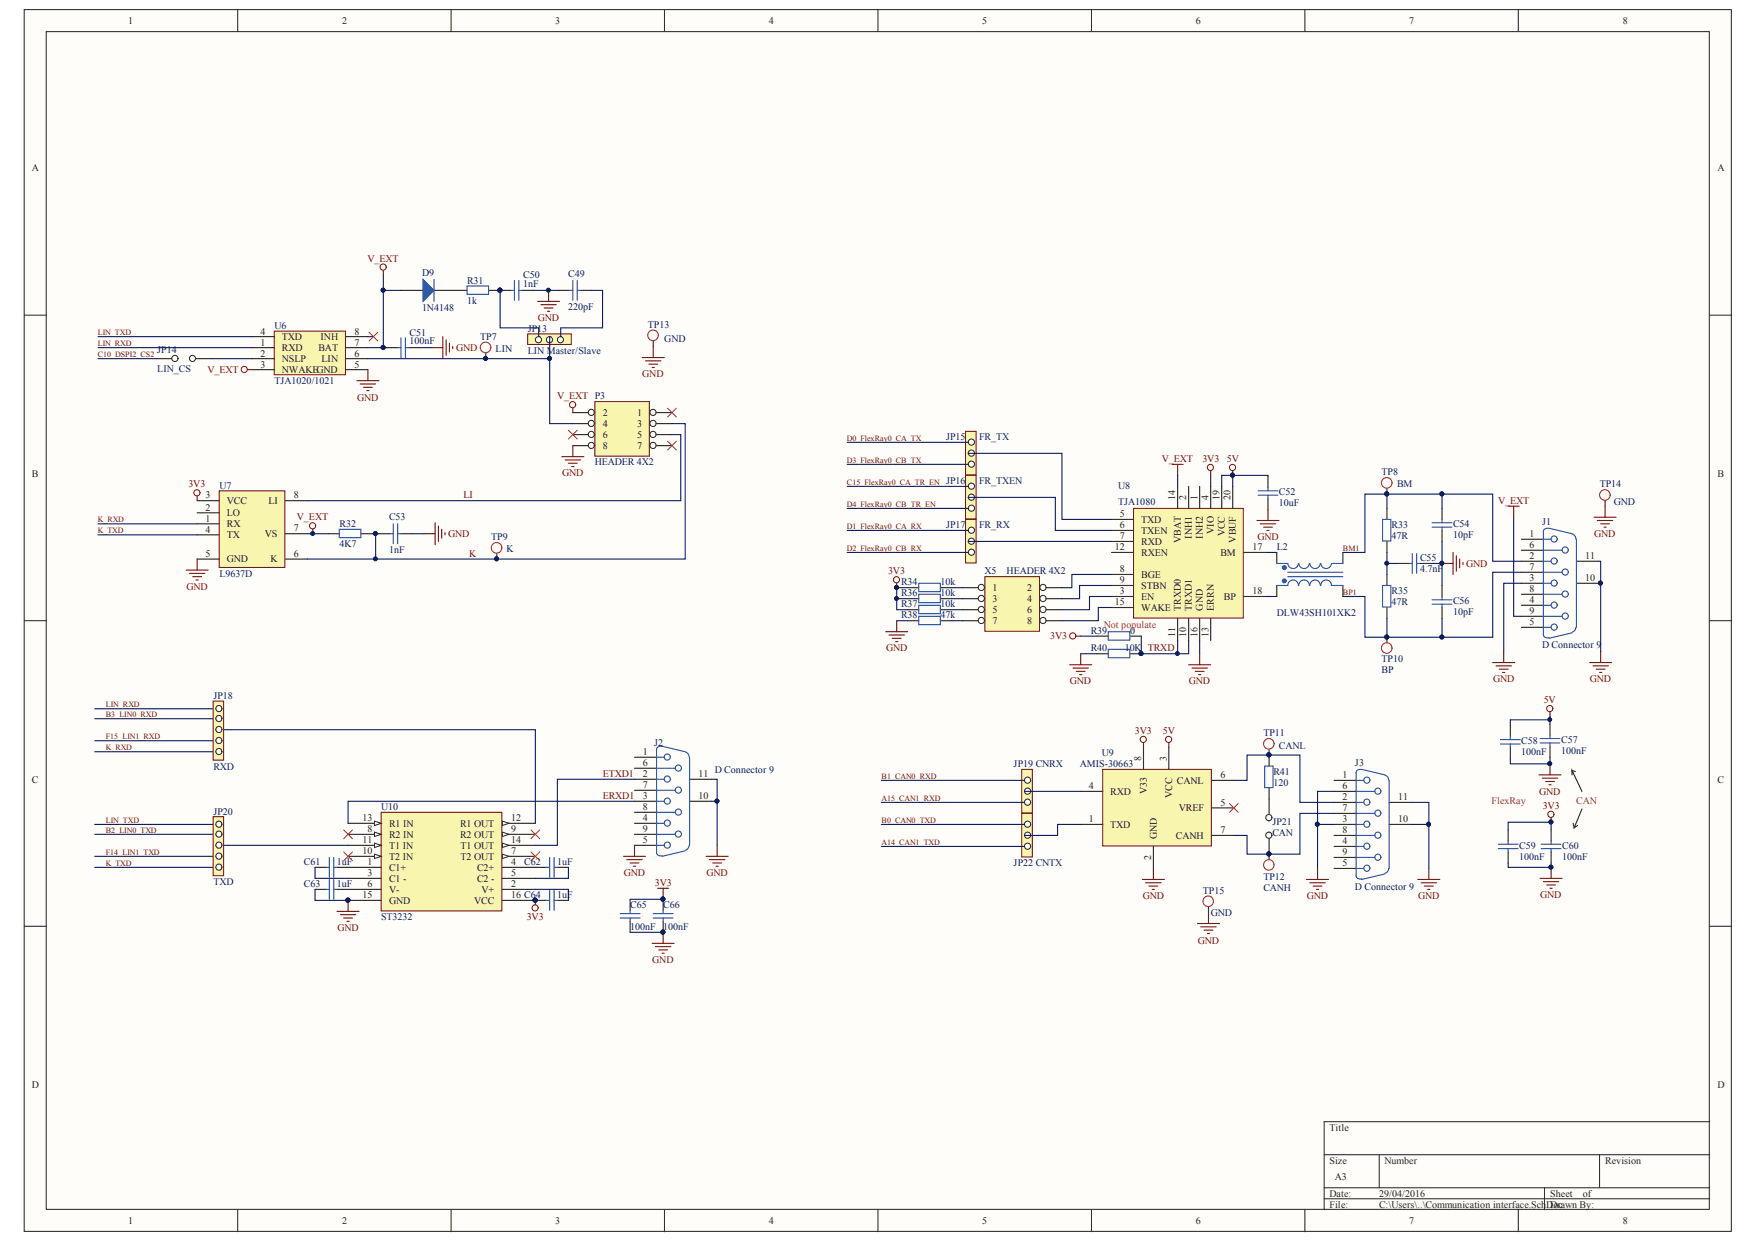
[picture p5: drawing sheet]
<svg xmlns="http://www.w3.org/2000/svg" width="297mm" height="210mm" viewBox="0 0 297 210" stroke-linecap="round" stroke-linejoin="round" font-family="sans-serif">
<defs><g id="words">
<g font-size="1.7" fill="#231f20">
<text x="21.7" y="4.1">1</text>
<text x="57.8" y="4.1">2</text>
<text x="93.8" y="4.1">3</text>
<text x="129.9" y="4.1">4</text>
<text x="165.9" y="4.1">5</text>
<text x="202.1" y="4.1">6</text>
<text x="238.1" y="4.1">7</text>
<text x="274.2" y="4.1">8</text>
<text x="5.4" y="28.9">A</text>
<text x="290.2" y="28.9">A</text>
<text x="44" y="56.5">4</text>
<text x="44" y="58.4">1</text>
<text x="47.6" y="57.5">TXD</text>
<text x="47.6" y="59.3">RXD</text>
<text x="53.8" y="59.3">BAT</text>
<text x="54.1" y="57.5">INH</text>
<text x="59.9" y="56.5">8</text>
<text x="59.9" y="58.4">7</text>
<text x="44" y="62.1">3</text>
<text x="44" y="60.2">2</text>
<text x="47.6" y="63">NWAKEGND</text>
<text x="47.6" y="61.2">NSLP</text>
<text x="54.3" y="61.2">LIN</text>
<text x="59.9" y="60.2">6</text>
<text x="59.9" y="62.1">5</text>
<text x="101.8" y="70.2">2</text>
<text x="107.7" y="70.2">1</text>
<text x="101.8" y="72.1">4</text>
<text x="101.8" y="73.9">6</text>
<text x="101.8" y="75.8">8</text>
<text x="107.7" y="72.1">3</text>
<text x="107.7" y="73.9">5</text>
<text x="107.7" y="75.8">7</text>
<text x="5.4" y="80.5">B</text>
<text x="290.2" y="80.5">B</text>
<text x="34.7" y="88.1">1</text>
<text x="34.7" y="86.3">2</text>
<text x="34.7" y="84.2">3</text>
<text x="34.7" y="90">4</text>
<text x="38.3" y="89.1">RX</text>
<text x="38.3" y="87.2">LO</text>
<text x="38.3" y="85.1">VCC</text>
<text x="45.4" y="85.1">LI</text>
<text x="49.7" y="84.2">8</text>
<text x="49.7" y="89.7">7</text>
<text x="189.2" y="87.4">5</text>
<text x="189.2" y="89.2">6</text>
<text x="192.8" y="88.3">TXD</text>
<text x="198.6" y="84.4" transform="rotate(-90 198.6 84.4)">14</text>
<text x="200.4" y="84.4" transform="rotate(-90 200.4 84.4)">2</text>
<text x="202.3" y="84.4" transform="rotate(-90 202.3 84.4)">1</text>
<text x="204.2" y="84.4" transform="rotate(-90 204.2 84.4)">4</text>
<text x="206" y="84.4" transform="rotate(-90 206 84.4)">19</text>
<text x="207.9" y="84.4" transform="rotate(-90 207.9 84.4)">20</text>
<text x="34.7" y="94">5</text>
<text x="38.3" y="90.9">TX</text>
<text x="38.3" y="95">GND</text>
<text x="44.8" y="90.7">VS</text>
<text x="45.7" y="95">K</text>
<text x="49.7" y="94">6</text>
<text x="188.4" y="92.9">12</text>
<text x="189.2" y="91.1">7</text>
<text x="192.8" y="90.2">TXEN</text>
<text x="192.8" y="92">RXD</text>
<text x="192.8" y="93.9">RXEN</text>
<text x="199.5" y="91.8" transform="rotate(-90 199.5 91.8)">VBAT</text>
<text x="201.4" y="91" transform="rotate(-90 201.4 91)">INH1</text>
<text x="203.2" y="91" transform="rotate(-90 203.2 91)">INH2</text>
<text x="205.1" y="90.2" transform="rotate(-90 205.1 90.2)">VIO</text>
<text x="206.2" y="93.9">BM</text>
<text x="207" y="90.6" transform="rotate(-90 207 90.6)">VCC</text>
<text x="208.8" y="91.7" transform="rotate(-90 208.8 91.7)">VBUF</text>
<text x="211.6" y="92.9">17</text>
<text x="258.5" y="90.7">1</text>
<text x="258.5" y="94.4">2</text>
<text x="258.5" y="92.5">6</text>
<text x="267.8" y="94.4">11</text>
<text x="167.7" y="99.8">1</text>
<text x="167.7" y="101.6">3</text>
<text x="173.6" y="99.8">2</text>
<text x="173.6" y="101.6">4</text>
<text x="189.2" y="96.7">8</text>
<text x="189.2" y="98.5">9</text>
<text x="189.2" y="100.4">3</text>
<text x="192.8" y="97.6">BGE</text>
<text x="192.8" y="99.4">STBN</text>
<text x="192.8" y="101.3">EN</text>
<text x="206.8" y="101.3">BP</text>
<text x="211.6" y="100.4">18</text>
<text x="258.5" y="98.1">3</text>
<text x="258.5" y="101.8">4</text>
<text x="258.5" y="96.2">7</text>
<text x="258.5" y="100">8</text>
<text x="267.8" y="98.1">10</text>
<text x="167.7" y="103.5">5</text>
<text x="167.7" y="105.4">7</text>
<text x="173.6" y="103.5">6</text>
<text x="173.6" y="105.4">8</text>
<text x="188.4" y="102.2">15</text>
<text x="192.8" y="103.2">WAKE</text>
<text x="198.6" y="107.6" transform="rotate(-90 198.6 107.6)">11</text>
<text x="199.5" y="103.2" transform="rotate(-90 199.5 103.2)">TRXD0</text>
<text x="200.4" y="107.6" transform="rotate(-90 200.4 107.6)">10</text>
<text x="201.4" y="103.2" transform="rotate(-90 201.4 103.2)">TRXD1</text>
<text x="202.3" y="107.6" transform="rotate(-90 202.3 107.6)">16</text>
<text x="203.2" y="103.2" transform="rotate(-90 203.2 103.2)">GND</text>
<text x="204.2" y="107.6" transform="rotate(-90 204.2 107.6)">13</text>
<text x="205.1" y="103.2" transform="rotate(-90 205.1 103.2)">ERRN</text>
<text x="258.5" y="105.6">5</text>
<text x="258.5" y="103.7">9</text>
<text x="108.6" y="127.5">1</text>
<text x="108.6" y="131.2">2</text>
<text x="108.6" y="129.4">6</text>
<text x="118" y="131.2">11</text>
<text x="192.8" y="128.4" transform="rotate(-90 192.8 128.4)">8</text>
<text x="197.1" y="128.4" transform="rotate(-90 197.1 128.4)">3</text>
<text x="206.2" y="131.4">6</text>
<text x="226.8" y="131.4">1</text>
<text x="5.4" y="132.1">C</text>
<text x="108.6" y="134.9">3</text>
<text x="108.6" y="133.1">7</text>
<text x="108.6" y="136.8">8</text>
<text x="118" y="134.9">10</text>
<text x="184" y="133.2">4</text>
<text x="187.6" y="134.2">RXD</text>
<text x="193.8" y="134.1" transform="rotate(-90 193.8 134.1)">V33</text>
<text x="198.1" y="134.7" transform="rotate(-90 198.1 134.7)">VCC</text>
<text x="198.8" y="132.3">CANL</text>
<text x="199.2" y="137">VREF</text>
<text x="206.2" y="136">5</text>
<text x="226.8" y="135.1">2</text>
<text x="226.8" y="133.2">6</text>
<text x="226.8" y="137">7</text>
<text x="236.2" y="135.1">11</text>
<text x="290.2" y="132.1">C</text>
<text x="61.3" y="138.6">13</text>
<text x="61.3" y="142.4">11</text>
<text x="62.1" y="140.5">8</text>
<text x="65.7" y="139.6">R1 IN</text>
<text x="65.7" y="141.4">R2 IN</text>
<text x="65.7" y="143.3">T1 IN</text>
<text x="77.7" y="139.6">R1 OUT</text>
<text x="77.7" y="141.4">R2 OUT</text>
<text x="77.8" y="143.3">T1 OUT</text>
<text x="86.4" y="142.4">14</text>
<text x="86.4" y="138.6">12</text>
<text x="86.4" y="140.5">9</text>
<text x="108.6" y="138.6">4</text>
<text x="108.6" y="142.4">5</text>
<text x="108.6" y="140.5">9</text>
<text x="184" y="138.8">1</text>
<text x="187.6" y="139.7">TXD</text>
<text x="195.5" y="141.6" transform="rotate(-90 195.5 141.6)">GND</text>
<text x="198.7" y="141.6">CANH</text>
<text x="206.2" y="140.7">7</text>
<text x="226.8" y="138.8">3</text>
<text x="226.8" y="142.5">4</text>
<text x="226.8" y="140.7">8</text>
<text x="236.2" y="138.8">10</text>
<text x="61.3" y="144.2">10</text>
<text x="62.1" y="149.8">6</text>
<text x="62.1" y="146.1">1</text>
<text x="62.1" y="147.9">3</text>
<text x="65.7" y="145.2">T2 IN</text>
<text x="65.7" y="147">C1+</text>
<text x="65.7" y="148.9">C1 -</text>
<text x="77.8" y="145.2">T2 OUT</text>
<text x="80.6" y="147">C2+</text>
<text x="80.6" y="148.9">C2 -</text>
<text x="86.4" y="146.1">4</text>
<text x="86.4" y="147.9">5</text>
<text x="86.4" y="144.2">7</text>
<text x="86.4" y="149.8">2</text>
<text x="194.5" y="145.2" transform="rotate(-90 194.5 145.2)">2</text>
<text x="226.8" y="146.3">5</text>
<text x="226.8" y="144.4">9</text>
<text x="61.3" y="151.7">15</text>
<text x="65.7" y="152.6">GND</text>
<text x="65.7" y="150.7">V-</text>
<text x="80.1" y="152.6">VCC</text>
<text x="81.4" y="150.7">V+</text>
<text x="86.4" y="151.7">16 C64</text>
<text x="5.4" y="183.7">D</text>
<text x="290.2" y="183.7">D</text>
<text x="224.6" y="190.9">Title</text>
<text x="224.6" y="196.5">Size</text>
<text x="233.9" y="196.5">Number</text>
<text x="271.2" y="196.5">Revision</text>
<text x="224.6" y="202.1">Date:</text>
<text x="224.6" y="204">File:</text>
<text x="225.6" y="199.3">A3</text>
<text x="233" y="202.1">29/04/2016</text>
<text x="233" y="204">C:\Users\..\Communication interface.SchDoc</text>
<text x="261.9" y="202.1">Sheet</text>
<text x="261.9" y="204">Drawn By:</text>
<text x="267.5" y="202.1">of</text>
<text x="21.7" y="206.7">1</text>
<text x="57.8" y="206.7">2</text>
<text x="93.8" y="206.7">3</text>
<text x="129.9" y="206.7">4</text>
<text x="165.9" y="206.7">5</text>
<text x="202.1" y="206.7">6</text>
<text x="238.1" y="206.7">7</text>
<text x="274.2" y="206.7">8</text>
</g>
<g font-size="1.7" fill="#6d0c0e">
<text x="62.1" y="44.2">V_EXT</text>
<text x="77.1" y="59.3">GND</text>
<text x="90.9" y="54.2">GND</text>
<text x="35" y="63">V_EXT</text>
<text x="108.5" y="63.7">GND</text>
<text x="60.3" y="67.7">GND</text>
<text x="94.1" y="67.4">V_EXT P3</text>
<text x="31.8" y="82.3">3V3</text>
<text x="95" y="80.4">GND</text>
<text x="196.3" y="78.1">V_EXT</text>
<text x="203.2" y="78.1">3V3</text>
<text x="207.3" y="78.1">5V</text>
<text x="50.2" y="87.9">V_EXT</text>
<text x="78.3" y="84.2">LI</text>
<text x="253.1" y="85.1">V_EXT</text>
<text x="75.7" y="90.7">GND</text>
<text x="79.3" y="94">K</text>
<text x="212.5" y="91.3">GND</text>
<text x="247.7" y="95.7">GND</text>
<text x="269.4" y="90.7">GND</text>
<text x="31.5" y="99.6">GND</text>
<text x="150" y="97">3V3</text>
<text x="177.4" y="108">3V3</text>
<text x="149.7" y="110">GND</text>
<text x="193.9" y="110">TRXD</text>
<text x="180.7" y="115.6">GND</text>
<text x="200.9" y="115.6">GND</text>
<text x="252.3" y="115.2">GND</text>
<text x="260.8" y="118.8">5V</text>
<text x="268.6" y="115.2">GND</text>
<text x="191.7" y="123.9">3V3</text>
<text x="196.5" y="123.9">5V</text>
<text x="101.8" y="131.2">ETXD1</text>
<text x="101.8" y="134.9">ERXD1</text>
<text x="260.1" y="134.2">GND</text>
<text x="260.7" y="136.6">3V3</text>
<text x="105.4" y="147.9">GND</text>
<text x="110.6" y="149.6">3V3</text>
<text x="119.3" y="147.9">GND</text>
<text x="89" y="155.4">3V3</text>
<text x="193.1" y="151.8">GND</text>
<text x="220.8" y="151.8">GND</text>
<text x="239.6" y="151.8">GND</text>
<text x="260.2" y="151.7">GND</text>
<text x="57" y="157.2">GND</text>
<text x="202.4" y="159.3">GND</text>
<text x="110.2" y="162.6">GND</text>
</g>
<g font-size="1.7" fill="#0c1c5b">
<text x="71.3" y="46.6">D9</text>
<text x="78.9" y="47.9">R31</text>
<text x="88.4" y="47">C50</text>
<text x="96" y="46.8">C49</text>
<text x="71.3" y="52.6">1N4148</text>
<text x="78.9" y="51.3">1k</text>
<text x="88.4" y="48.5">1nF</text>
<text x="96" y="52.4">220pF</text>
<text x="26.6" y="59.7">JP14</text>
<text x="46.4" y="55.6">U6</text>
<text x="69.2" y="56.7">C51</text>
<text x="69.2" y="58.1">100nF</text>
<text x="81.1" y="57.5">TP7</text>
<text x="83.7" y="59.5">LIN</text>
<text x="89.2" y="56">JP13</text>
<text x="89.2" y="59.7">LIN Master/Slave</text>
<text x="109.5" y="55.3">TP13</text>
<text x="112.2" y="57.8">GND</text>
<text x="26.6" y="62.8">LIN_CS</text>
<text x="46.4" y="64.9">TJA1020/1021</text>
<text x="159.9" y="74.4">JP15</text>
<text x="165.4" y="74.4">FR_TX</text>
<text x="37.1" y="82.5">U7</text>
<text x="100.5" y="78.6">HEADER 4X2</text>
<text x="159.9" y="81.8">JP16</text>
<text x="165.4" y="81.8">FR_TXEN</text>
<text x="188.9" y="82.5">U8</text>
<text x="216.1" y="83.6">C52</text>
<text x="233.4" y="80.3">TP8</text>
<text x="236" y="82.3">BM</text>
<text x="270.3" y="82.3">TP14</text>
<text x="57.4" y="89.1">R32</text>
<text x="65.7" y="87.9">C53</text>
<text x="159.9" y="89.2">JP17</text>
<text x="165.4" y="89.2">FR_RX</text>
<text x="188.9" y="85.3">TJA1080</text>
<text x="216.1" y="85.5">10uF</text>
<text x="235.1" y="89.2">R33</text>
<text x="245.5" y="89.1">C54</text>
<text x="260.6" y="88.6">J1</text>
<text x="272.7" y="85.3">GND</text>
<text x="57.4" y="92.3">4K7</text>
<text x="65.7" y="93.4">1nF</text>
<text x="83" y="91.3">TP9</text>
<text x="85.6" y="93.3">K</text>
<text x="215.8" y="92.9">L2</text>
<text x="235.1" y="91.1">47R</text>
<text x="239.9" y="94.8">C55</text>
<text x="245.5" y="90.9">10pF</text>
<text x="37.1" y="97.4">L9637D</text>
<text x="152.2" y="98.9">R34</text>
<text x="152.2" y="100.7">R36</text>
<text x="158.9" y="98.9">10k</text>
<text x="158.9" y="100.7">10k</text>
<text x="166.4" y="97">X5</text>
<text x="170.1" y="97">HEADER 4X2</text>
<text x="235.1" y="100.4">R35</text>
<text x="239.9" y="96.7">4.7nF</text>
<text x="152.2" y="102.6">R37</text>
<text x="152.2" y="104.4">R38</text>
<text x="158.9" y="102.6">10k</text>
<text x="158.9" y="104.4">47k</text>
<text x="184.3" y="107">R39</text>
<text x="191" y="107">0</text>
<text x="215.8" y="104.1">DLW43SH101XK2</text>
<text x="235.1" y="102.2">47R</text>
<text x="245.5" y="102.1">C56</text>
<text x="245.5" y="103.9">10pF</text>
<text x="184.3" y="110">R40</text>
<text x="190" y="110">10K</text>
<text x="233.4" y="111.9">TP10</text>
<text x="233.4" y="113.7">BP</text>
<text x="260.6" y="109.5">D Connector 9</text>
<text x="36.1" y="118">JP18</text>
<text x="213.5" y="124.4">TP11</text>
<text x="257" y="125.6">C58</text>
<text x="263.8" y="125.5">C57</text>
<text x="36.1" y="129.9">RXD</text>
<text x="110.6" y="126.1">J2</text>
<text x="120.8" y="130.5">D Connector 9</text>
<text x="171.3" y="129.5">JP19 CNRX</text>
<text x="182.4" y="129.5">AMIS-30663</text>
<text x="186.2" y="127.7">U9</text>
<text x="215.2" y="130.9">R41</text>
<text x="216.1" y="126.4">CANL</text>
<text x="228.9" y="129.4">J3</text>
<text x="257" y="127.5">100nF</text>
<text x="263.8" y="127.3">100nF</text>
<text x="36.1" y="137.6">JP20</text>
<text x="64.4" y="136.8">U10</text>
<text x="215.2" y="132.7">120</text>
<text x="215" y="139.2">JP21</text>
<text x="215" y="141.1">CAN</text>
<text x="256.7" y="143.3">C59</text>
<text x="264" y="143.3">C60</text>
<text x="36.1" y="149.5">TXD</text>
<text x="51.4" y="146.1">C61</text>
<text x="51.4" y="149.8">C63</text>
<text x="56.9" y="146.1">1uF</text>
<text x="56.9" y="149.8">1uF</text>
<text x="88.6" y="146.1">C62</text>
<text x="94.1" y="146.1">1uF</text>
<text x="171.3" y="146.3">JP22 CNTX</text>
<text x="213.5" y="148.5">TP12</text>
<text x="256.7" y="145.2">100nF</text>
<text x="264" y="145.2">100nF</text>
<text x="64.4" y="155.4">ST3232</text>
<text x="94.1" y="151.7">1uF</text>
<text x="106.5" y="153.3">C65</text>
<text x="112.1" y="153.3">C66</text>
<text x="203.2" y="150.9">TP15</text>
<text x="204.6" y="154.6">GND</text>
<text x="213.5" y="150.4">CANH</text>
<text x="228.9" y="150.2">D Connector 9</text>
<text x="106.5" y="157.1">100nF</text>
<text x="112.1" y="157.1">100nF</text>
</g>
<g font-size="1.7" fill="#ee1d23">
<text x="186.5" y="106.1">Not populate</text>
<text x="252" y="135.7">FlexRay</text>
<text x="266.3" y="135.7">CAN</text>
</g>
<g font-size="1.4" fill="#6d0c0e">
<text x="16.5" y="56.5">LIN_TXD</text>
<text x="16.5" y="58.4">LIN_RXD</text>
<text x="16.5" y="60.2">C10_DSPI2_CS2</text>
<text x="143.1" y="74.4">D0_FlexRay0_CA_TX</text>
<text x="143.1" y="81.9">C15_FlexRay0_CA_TR_EN</text>
<text x="143.1" y="78.2">D3_FlexRay0_CB_TX</text>
<text x="16.5" y="88.1">K_RXD</text>
<text x="143.1" y="89.3">D1_FlexRay0_CA_RX</text>
<text x="143.1" y="85.6">D4_FlexRay0_CB_TR_EN</text>
<text x="16.5" y="90.1">K_TXD</text>
<text x="143.1" y="93">D2_FlexRay0_CB_RX</text>
<text x="226.9" y="93">BM1</text>
<text x="226.9" y="100.5">BP1</text>
<text x="17.9" y="119.4">LIN_RXD</text>
<text x="17.9" y="121.1">B3_LIN0_RXD</text>
<text x="17.9" y="124.8">F15_LIN1_RXD</text>
<text x="17.9" y="126.7">K_RXD</text>
<text x="148.9" y="131.5">B1_CAN0_RXD</text>
<text x="148.9" y="135.2">A15_CAN1_RXD</text>
<text x="17.9" y="140.6">B2_LIN0_TXD</text>
<text x="17.9" y="138.9">LIN_TXD</text>
<text x="148.9" y="138.9">B0_CAN0_TXD</text>
<text x="148.9" y="142.6">A14_CAN1_TXD</text>
<text x="17.9" y="144.3">F14_LIN1_TXD</text>
<text x="17.9" y="146.2">K_TXD</text>
</g>
</g></defs>
<path d="M4.1 1.6h288.4v206.3h-288.4z" fill="#fefdf9"/>
<path d="M4.1 1.6h288.4v206.3h-288.4z" fill="none" stroke="#231f20" stroke-width=".17"/>
<path d="M7.8 5.3h281v198.9h-281z" fill="#fefdf9"/>
<g fill="none" stroke="#231f20" stroke-width=".17">
<path d="M7.8 5.3h281v198.9h-281zM40.2 1.6v3.7M76.2 1.6v3.7M112.3 1.6v3.7M148.3 1.6v3.7M184.4 1.6v3.7M220.5 1.6v3.7M256.5 1.6v3.7M4.1 53.2h3.7M288.9 53.2h3.7M4.1 104.8h3.7M288.9 104.8h3.7"/>
<path d="M4.1 156.4h3.7M288.9 156.4h3.7M223.7 195h65.2M233 195v5.6M270.3 195v5.6M288.9 189.4h-65.2v14.9M40.2 204.3v3.7M76.2 204.3v3.7M112.3 204.3v3.7M148.3 204.3v3.7M184.4 204.3v3.7M220.5 204.3v3.7"/>
<path d="M223.7 200.6h65.2M223.7 202.4h65.2M256.5 204.3v3.7M261 200.6v3.7"/>
</g>
<path d="M64.4 137.2h20.4v16.6h-20.4z" fill="#f8f5af"/>
<path d="M64.4 137.2h20.4v16.6h-20.4z" fill="none" stroke="#6d0c0e" stroke-width=".17"/>
<path d="M58.8 139h5.6" fill="none" stroke="#231f20" stroke-width=".19"/>
<path d="M63.3 138.7l1.1 .3-1.1 .4z" fill="#fefdf9"/>
<path d="M63.3 138.7l1.1 .3-1.1 .4z" fill="none" stroke="#231f20" stroke-width=".17"/>
<path d="M58.8 140.9h5.6" fill="none" stroke="#231f20" stroke-width=".19"/>
<path d="M63.3 140.5l1.1 .4-1.1 .4z" fill="#fefdf9"/>
<path d="M63.3 140.5l1.1 .4-1.1 .4z" fill="none" stroke="#231f20" stroke-width=".17"/>
<path d="M58.8 142.8h5.6" fill="none" stroke="#231f20" stroke-width=".19"/>
<path d="M63.3 142.4l1.1 .4-1.1 .3z" fill="#fefdf9"/>
<path d="M63.3 142.4l1.1 .4-1.1 .3z" fill="none" stroke="#231f20" stroke-width=".17"/>
<path d="M58.8 144.6h5.6" fill="none" stroke="#231f20" stroke-width=".19"/>
<path d="M63.3 144.2l1.1 .4-1.1 .4z" fill="#fefdf9"/>
<path d="M63.3 144.2l1.1 .4-1.1 .4z" fill="none" stroke="#231f20" stroke-width=".17"/>
<path d="M58.8 152h5.6" fill="none" stroke="#231f20" stroke-width=".19"/>
<circle cx="58.8" cy="152" r=".33" fill="#0c1c5b"/>
<circle cx="58.8" cy="152" r=".33" fill="none" stroke="#0c1c5b" stroke-width=".17"/>
<path d="M58.8 150.2h5.6M84.9 150.2h5.6M84.9 152h5.6" fill="none" stroke="#231f20" stroke-width=".19"/>
<circle cx="90.4" cy="152" r=".33" fill="#0c1c5b"/>
<circle cx="90.4" cy="152" r=".33" fill="none" stroke="#0c1c5b" stroke-width=".17"/>
<path d="M84.9 139h5.6" fill="none" stroke="#231f20" stroke-width=".19"/>
<path d="M84.9 138.7l1.1 .3-1.1 .4z" fill="#fefdf9"/>
<path d="M84.9 138.7l1.1 .3-1.1 .4z" fill="none" stroke="#231f20" stroke-width=".17"/>
<path d="M84.9 140.9h5.6" fill="none" stroke="#231f20" stroke-width=".19"/>
<path d="M84.9 140.5l1.1 .4-1.1 .4z" fill="#fefdf9"/>
<path d="M84.9 140.5l1.1 .4-1.1 .4z" fill="none" stroke="#231f20" stroke-width=".17"/>
<path d="M84.9 142.8h5.6" fill="none" stroke="#231f20" stroke-width=".19"/>
<path d="M84.9 142.4l1.1 .4-1.1 .3z" fill="#fefdf9"/>
<path d="M84.9 142.4l1.1 .4-1.1 .3z" fill="none" stroke="#231f20" stroke-width=".17"/>
<path d="M84.9 144.6h5.6" fill="none" stroke="#231f20" stroke-width=".19"/>
<path d="M84.9 144.2l1.1 .4-1.1 .4z" fill="#fefdf9"/>
<path d="M84.9 144.2l1.1 .4-1.1 .4z" fill="none" stroke="#231f20" stroke-width=".17"/>
<path d="M58.8 146.5h5.6M58.8 148.3h5.6M84.9 146.5h5.6M84.9 148.3h5.6" fill="none" stroke="#231f20" stroke-width=".19"/>
<circle cx="58.8" cy="152" r=".33" fill="#0c1c5b"/>
<circle cx="58.8" cy="152" r=".33" fill="none" stroke="#0c1c5b" stroke-width=".17"/>
<circle cx="90.4" cy="152" r=".33" fill="#0c1c5b"/>
<circle cx="90.4" cy="152" r=".33" fill="none" stroke="#0c1c5b" stroke-width=".17"/>
<path d="M53.2 146.5h1.9M53.2 150.2h1.9M57 146.5h1.8M57 150.2h1.8M90.5 146.5h1.8M90.5 152h1.8M94.2 146.5h1.8M94.2 152h1.8" fill="none" stroke="#231f20" stroke-width=".19"/>
<path d="M55.1 146.5h.5M55.1 150.2h.5M55.6 144.8v3.3M55.6 148.5v3.4M56.4 146.5h.6M56.4 144.8v3.3M56.4 148.5v3.4M56.4 150.2h.6M92.3 146.5h.6M92.9 144.8v3.3M93.6 146.5h.6M93.6 144.8v3.3" fill="none" stroke="#2151a3" stroke-width=".19"/>
<path d="M53.2 146.5v1.8h5.6M96 146.5v1.8h-5.5" fill="none" stroke="#0c1c5b" stroke-width=".19"/>
<circle cx="90.4" cy="152" r=".33" fill="#0c1c5b"/>
<circle cx="90.4" cy="152" r=".33" fill="none" stroke="#0c1c5b" stroke-width=".17"/>
<path d="M92.3 152h.6M92.9 150.4v3.3M93.6 152h.6M93.6 150.4v3.3" fill="none" stroke="#2151a3" stroke-width=".19"/>
<circle cx="90.4" cy="152" r=".33" fill="#0c1c5b"/>
<circle cx="90.4" cy="152" r=".33" fill="none" stroke="#0c1c5b" stroke-width=".17"/>
<path d="M53.2 150.2v1.8h5.6" fill="none" stroke="#0c1c5b" stroke-width=".19"/>
<circle cx="58.8" cy="152" r=".33" fill="#0c1c5b"/>
<circle cx="58.8" cy="152" r=".33" fill="none" stroke="#0c1c5b" stroke-width=".17"/>
<path d="M57 153.9h3.7M57.5 154.5h2.6M58.1 155h1.5M58.6 155.6h.4M58.8 152v1.9" fill="none" stroke="#6d0c0e" stroke-width=".19"/>
<circle cx="58.8" cy="152" r=".33" fill="#0c1c5b"/>
<circle cx="58.8" cy="152" r=".33" fill="none" stroke="#0c1c5b" stroke-width=".17"/>
<path d="M36.5 123.2h54v15.8M107.2 131.6h-13v11.2h-3.7M107.2 135.3h-48.4v3.7M36.5 142.8h22.3" fill="none" stroke="#0c1c5b" stroke-width=".19"/>
<path d="M105.3 144.6h3.8M105.9 145.2h2.6M106.5 145.7h1.5M107 146.3h.4M107.2 142.8v1.8" fill="none" stroke="#6d0c0e" stroke-width=".19"/>
<path d="M37 82.9h11.1v12.9h-11.1z" fill="#f8f5af"/>
<path d="M37 82.9h11.1v12.9h-11.1z" fill="none" stroke="#6d0c0e" stroke-width=".17"/>
<path d="M33.3 88.5h3.7M33.3 86.6h3.7M33.3 84.6h3.7M33.3 90.3h3.7M33.3 94.4h3.7M48.2 84.6h3.7M48.2 94.4h3.7M48.2 90.1h3.7" fill="none" stroke="#231f20" stroke-width=".19"/>
<path d="M31.5 96.3h3.7M32 96.8h2.6M32.6 97.4h1.5M33.1 97.9h.4M33.3 94.4v1.9" fill="none" stroke="#6d0c0e" stroke-width=".19"/>
<path d="M100.5 67.8h9.2v9.2h-9.2z" fill="#f8f5af"/>
<path d="M100.5 67.8h9.2v9.2h-9.2z" fill="none" stroke="#6d0c0e" stroke-width=".17"/>
<path d="M109.8 69.7h3.7" fill="none" stroke="#231f20" stroke-width=".19"/>
<circle cx="110.3" cy="69.6" r=".52" fill="#fefdf9"/>
<circle cx="110.3" cy="69.6" r=".52" fill="none" stroke="#231f20" stroke-width=".17"/>
<path d="M96.8 69.7h3.7" fill="none" stroke="#231f20" stroke-width=".19"/>
<circle cx="99.9" cy="69.6" r=".52" fill="#fefdf9"/>
<circle cx="99.9" cy="69.6" r=".52" fill="none" stroke="#231f20" stroke-width=".17"/>
<path d="M109.8 71.5h3.7" fill="none" stroke="#231f20" stroke-width=".19"/>
<circle cx="110.3" cy="71.5" r=".52" fill="#fefdf9"/>
<circle cx="110.3" cy="71.5" r=".52" fill="none" stroke="#231f20" stroke-width=".17"/>
<path d="M96.8 71.5h3.7" fill="none" stroke="#231f20" stroke-width=".19"/>
<circle cx="99.9" cy="71.5" r=".52" fill="#fefdf9"/>
<circle cx="99.9" cy="71.5" r=".52" fill="none" stroke="#231f20" stroke-width=".17"/>
<path d="M109.8 73.4h3.7" fill="none" stroke="#231f20" stroke-width=".19"/>
<circle cx="110.3" cy="73.4" r=".52" fill="#fefdf9"/>
<circle cx="110.3" cy="73.4" r=".52" fill="none" stroke="#231f20" stroke-width=".17"/>
<path d="M96.8 73.4h3.7" fill="none" stroke="#231f20" stroke-width=".19"/>
<circle cx="99.9" cy="73.4" r=".52" fill="#fefdf9"/>
<circle cx="99.9" cy="73.4" r=".52" fill="none" stroke="#231f20" stroke-width=".17"/>
<path d="M109.8 75.3h3.7" fill="none" stroke="#231f20" stroke-width=".19"/>
<circle cx="110.3" cy="75.2" r=".52" fill="#fefdf9"/>
<circle cx="110.3" cy="75.2" r=".52" fill="none" stroke="#231f20" stroke-width=".17"/>
<path d="M96.8 75.3h3.7" fill="none" stroke="#231f20" stroke-width=".19"/>
<circle cx="99.9" cy="75.2" r=".52" fill="#fefdf9"/>
<circle cx="99.9" cy="75.2" r=".52" fill="none" stroke="#231f20" stroke-width=".17"/>
<path d="M94.9 77.1h3.7M95.5 77.7h2.6M96 78.2h1.5M96.6 78.8h.4M96.8 68.9v.8M96.8 75.3v1.8M52.9 89.4v.7" fill="none" stroke="#6d0c0e" stroke-width=".19"/>
<g fill="none" stroke="#6d0c0e" stroke-width=".17">
<circle cx="96.7" cy="68.3" r=".52"/>
<circle cx="52.8" cy="88.8" r=".52"/>
</g>
<circle cx="52.8" cy="90.1" r=".33" fill="#0c1c5b"/>
<circle cx="52.8" cy="90.1" r=".33" fill="none" stroke="#0c1c5b" stroke-width=".17"/>
<path d="M55.5 90.1h1.8M61 90.1h1.9M64 90.1h1.9M67.7 90.1h1.9M214.4 127.5v1.9M214.4 133.1v1.8" fill="none" stroke="#231f20" stroke-width=".19"/>
<path d="M57.3 89.4h3.7v1.4h-3.7zM65.9 90.1h.5M66.4 88.5v3.3M67.2 90.1h.5M67.2 88.5v3.3" fill="none" stroke="#2151a3" stroke-width=".19"/>
<path d="M51.9 90.1h3.6" fill="none" stroke="#0c1c5b" stroke-width=".19"/>
<path d="M71.7 90.1h1.8M73.5 88.3v3.7M74.1 88.8v2.6M74.6 89.4v1.5M75.2 89.9v.4" fill="none" stroke="#6d0c0e" stroke-width=".19"/>
<circle cx="214.4" cy="127.5" r=".33" fill="#0c1c5b"/>
<circle cx="214.4" cy="127.5" r=".34" fill="none" stroke="#0c1c5b" stroke-width=".17"/>
<path d="M213.7 129.4h1.4v3.6h-1.4z" fill="none" stroke="#2151a3" stroke-width=".19"/>
<circle cx="214.4" cy="127.5" r=".33" fill="#0c1c5b"/>
<circle cx="214.4" cy="127.5" r=".34" fill="none" stroke="#0c1c5b" stroke-width=".17"/>
<path d="M214.4 134.9v3.8" fill="none" stroke="#231f20" stroke-width=".19"/>
<circle cx="214.4" cy="138.1" r=".52" fill="#fefdf9"/>
<circle cx="214.4" cy="138.1" r=".52" fill="none" stroke="#231f20" stroke-width=".17"/>
<path d="M214.4 140.5v3.7" fill="none" stroke="#231f20" stroke-width=".19"/>
<circle cx="214.4" cy="141" r=".52" fill="#fefdf9"/>
<circle cx="214.4" cy="141" r=".52" fill="none" stroke="#231f20" stroke-width=".17"/>
<circle cx="214.4" cy="144.2" r=".33" fill="#0c1c5b"/>
<circle cx="214.4" cy="144.2" r=".34" fill="none" stroke="#0c1c5b" stroke-width=".17"/>
<circle cx="214.4" cy="144.2" r=".33" fill="#0c1c5b"/>
<circle cx="214.4" cy="144.2" r=".34" fill="none" stroke="#0c1c5b" stroke-width=".17"/>
<path d="M193 148.5h3.7M193.6 149.1h2.6M194.1 149.6h1.5M194.7 150.2h.4M194.9 146.7v1.8" fill="none" stroke="#6d0c0e" stroke-width=".19"/>
<path d="M16.6 88.5h16.7M16.6 90.3h16.7M16 119.7h20.5M16 121.4h20.5M16 126.9h20.5M16 125.1h20.5M16 139.2h20.5M16 144.6h20.5M16 146.5h20.5M16 140.9h20.5M90.5 150.2h5.5v1.8" fill="none" stroke="#0c1c5b" stroke-width=".19"/>
<path d="M46.3 55.9h12.1v7.4h-12.1z" fill="#f8f5af"/>
<path d="M46.3 55.9h12.1v7.4h-12.1z" fill="none" stroke="#6d0c0e" stroke-width=".17"/>
<path d="M42.6 56.8h3.7M42.6 58.7h3.7M58.4 56.8h3.8M58.4 58.7h3.8M26.4 60.6h3.7M42.6 62.4h3.7M42.6 60.6h3.7M58.4 62.4h3.8M58.4 60.6h3.8" fill="none" stroke="#231f20" stroke-width=".19"/>
<circle cx="29.6" cy="60.5" r=".52" fill="#fefdf9"/>
<circle cx="29.6" cy="60.5" r=".52" fill="none" stroke="#231f20" stroke-width=".17"/>
<path d="M32 60.6h3.7" fill="none" stroke="#231f20" stroke-width=".19"/>
<circle cx="32.5" cy="60.5" r=".52" fill="#fefdf9"/>
<circle cx="32.5" cy="60.5" r=".52" fill="none" stroke="#231f20" stroke-width=".17"/>
<path d="M16.6 56.8h26M16.6 58.7h26M62.2 56.8h.9M16.6 60.6h9.8" fill="none" stroke="#0c1c5b" stroke-width=".19"/>
<path d="M65.3 58.7h1.9M69.1 58.7h1.8M94.4 49h1.8M98.1 49h1.9M214.2 80.5v1.8M214.2 84.2v1.8" fill="none" stroke="#231f20" stroke-width=".19"/>
<path d="M67.2 58.7h.5M67.7 57v3.4M68.5 58.7h.6M68.5 57v3.4M96.2 49h.6M96.8 47.4v3.3M97.5 49h.6M97.5 47.4v3.3M212.6 82.9h3.3M212.6 83.6h3.3M214.2 82.3v.6M214.2 83.6v.6" fill="none" stroke="#2151a3" stroke-width=".19"/>
<g fill="none" stroke="#6d0c0e" stroke-width=".19">
<path d="M64.8 45.7v.7M73 58.7h1.8M74.8 56.8v3.8M75.4 57.4v2.6M75.9 58v1.5M76.5 58.5v.4M60.3 64.3h3.7M60.9 64.8h2.6M61.4 65.4h1.5M62 66h.4M62.2 62.4v1.9M198 78.4h1.9"/>
<path d="M199 78.4v1.9M208.3 79.5v.8M200.8 112.3h3.8M201.4 112.8h2.6M202 113.4h1.4M202.5 113.9h.4M202.7 110.4v1.9"/>
</g>
<g fill="none" stroke="#6d0c0e" stroke-width=".17">
<circle cx="64.7" cy="45.1" r=".52"/>
<circle cx="208.2" cy="78.9" r=".52"/>
</g>
<circle cx="208.2" cy="80.2" r=".33" fill="#0c1c5b"/>
<circle cx="208.2" cy="80.2" r=".33" fill="none" stroke="#0c1c5b" stroke-width=".17"/>
<path d="M160.8 99.2h1.9M160.8 101.1h1.9M160.8 103h1.9M160.8 104.8h1.9" fill="none" stroke="#0c1c5b" stroke-width=".19"/>
<circle cx="151.5" cy="97.9" r=".52" fill="none" stroke="#6d0c0e" stroke-width=".17"/>
<path d="M151.5 98.5v.7" fill="none" stroke="#6d0c0e" stroke-width=".19"/>
<circle cx="151.5" cy="99.2" r=".34" fill="#0c1c5b"/>
<circle cx="151.5" cy="99.2" r=".34" fill="none" stroke="#0c1c5b" stroke-width=".17"/>
<path d="M212.4 87.9h3.7M212.9 88.5h2.6M213.5 89h1.5M214.1 89.6h.3M214.2 86v1.9M149.7 106.7h3.7M150.2 107.2h2.6M150.8 107.8h1.5M151.3 108.4h.4M151.5 104.8v1.9" fill="none" stroke="#6d0c0e" stroke-width=".19"/>
<path d="M217.6 97.4h9.3M217.6 96.6h9.3M219.4 95.1a.89 .89 0 0 1-.9 .9 .89 .89 0 0 1-.9-.8h-1.9M219.4 98.9a.89 .89 0 0 0-.9-1 .89 .89 0 0 0-.9 1h-1.9M221.2 95.1a.88 .88 0 0 1-.9 .9 .88 .88 0 0 1-.8-.8M221.2 98.9a.88 .88 0 0 0-.9-1 .88 .88 0 0 0-.8 1M223.1 95.1a.88 .88 0 0 1-.9 .9 .88 .88 0 0 1-.9-.8M223.1 98.9a.88 .88 0 0 0-.9-1 .88 .88 0 0 0-.9 1M225 95.1a.89 .89 0 0 1-.9 .9 .89 .89 0 0 1-.9-.8M225 98.9a.89 .89 0 0 0-.9-1 .89 .89 0 0 0-.9 1M225 98.9h1.9M225 95.2h1.9" fill="none" stroke="#2151a3" stroke-width=".19"/>
<path d="M215.7 93.3v1.9M215.7 98.9v1.8M226.9 93.3v1.9M226.9 98.9v1.8" fill="none" stroke="#231f20" stroke-width=".19"/>
<circle cx="217" cy="98.1" r=".33" fill="#2151a3"/>
<circle cx="217" cy="98.1" r=".33" fill="none" stroke="#2151a3" stroke-width=".17"/>
<circle cx="217" cy="95.9" r=".33" fill="#2151a3"/>
<circle cx="217" cy="95.9" r=".34" fill="none" stroke="#2151a3" stroke-width=".17"/>
<path d="M236.2 95.2h1.9M239.9 95.2h1.9" fill="none" stroke="#231f20" stroke-width=".19"/>
<path d="M238.1 95.2h.5M238.6 93.5v3.3M239.4 95.2h.5M239.4 93.5v3.3" fill="none" stroke="#2151a3" stroke-width=".19"/>
<path d="M234.3 95.2h1.9" fill="none" stroke="#0c1c5b" stroke-width=".19"/>
<circle cx="234.3" cy="95.1" r=".33" fill="#0c1c5b"/>
<circle cx="234.3" cy="95.1" r=".33" fill="none" stroke="#0c1c5b" stroke-width=".17"/>
<path d="M243.7 85.9v1.8M243.7 89.6v1.8M243.7 98.9v1.8M243.7 102.6v1.8" fill="none" stroke="#231f20" stroke-width=".19"/>
<path d="M242 89h3.3M242 88.3h3.3M243.7 87.7v.6M243.7 89v.6M242 102h3.3M242 101.3h3.3M243.7 100.7v.6M243.7 102v.6" fill="none" stroke="#2151a3" stroke-width=".19"/>
<path d="M241.8 95.2h1.9M243.7 91.4v7.5" fill="none" stroke="#0c1c5b" stroke-width=".19"/>
<circle cx="243.6" cy="95.1" r=".33" fill="#0c1c5b"/>
<circle cx="243.6" cy="95.1" r=".33" fill="none" stroke="#0c1c5b" stroke-width=".17"/>
<path d="M243.7 95.2h1.8M245.5 93.3v3.7M246.1 93.8v2.7M246.6 94.4v1.5M247.2 95v.3" fill="none" stroke="#6d0c0e" stroke-width=".19"/>
<circle cx="243.6" cy="95.1" r=".33" fill="#0c1c5b"/>
<circle cx="243.6" cy="95.1" r=".33" fill="none" stroke="#0c1c5b" stroke-width=".17"/>
<path d="M199 80.3v1.8M213.9 93.3h1.8M151.5 101.1h1.9" fill="none" stroke="#0c1c5b" stroke-width=".19"/>
<path d="M153.4 99.2h1.8M159 99.2h1.8M153.4 101.1h1.8M153.4 103h1.8M159 101.1h1.8M159 103h1.8" fill="none" stroke="#231f20" stroke-width=".19"/>
<path d="M155.2 98.5h3.7v1.4h-3.7zM155.2 100.4h3.7v1.4h-3.7zM155.2 102.2h3.7v1.4h-3.7z" fill="none" stroke="#2151a3" stroke-width=".19"/>
<circle cx="151.5" cy="101.1" r=".33" fill="#0c1c5b"/>
<circle cx="151.5" cy="101.1" r=".33" fill="none" stroke="#0c1c5b" stroke-width=".17"/>
<path d="M153.4 99.2h-1.9v3.8h1.9" fill="none" stroke="#0c1c5b" stroke-width=".19"/>
<circle cx="151.5" cy="99.2" r=".34" fill="#0c1c5b"/>
<circle cx="151.5" cy="99.2" r=".34" fill="none" stroke="#0c1c5b" stroke-width=".17"/>
<path d="M234.3 85.9v1.8M234.3 91.4v1.9M234.3 97v1.9M153.4 104.8h1.8M159 104.8h1.8M234.3 102.6v1.8M106.5 151.9v1.8M106.5 155.6v1.8M112 151.9v1.8" fill="none" stroke="#231f20" stroke-width=".19"/>
<path d="M233.6 87.7h1.4v3.7h-1.4zM233.6 98.9h1.4v3.6h-1.4zM155.2 104.1h3.7v1.4h-3.7zM104.8 155h3.3M104.8 154.3h3.3M106.5 153.7v.6M106.5 155v.6" fill="none" stroke="#2151a3" stroke-width=".19"/>
<path d="M234.3 93.3v3.7M151.5 104.8h1.9" fill="none" stroke="#0c1c5b" stroke-width=".19"/>
<circle cx="112" cy="151.8" r=".33" fill="#0c1c5b"/>
<circle cx="112" cy="151.8" r=".33" fill="none" stroke="#0c1c5b" stroke-width=".17"/>
<path d="M112 155.6v1.8" fill="none" stroke="#231f20" stroke-width=".19"/>
<circle cx="112" cy="157.4" r=".33" fill="#0c1c5b"/>
<circle cx="112" cy="157.4" r=".33" fill="none" stroke="#0c1c5b" stroke-width=".17"/>
<path d="M110.4 155h3.3M110.4 154.3h3.3M112 153.7v.6M112 155v.6" fill="none" stroke="#2151a3" stroke-width=".19"/>
<circle cx="112" cy="151.8" r=".33" fill="#0c1c5b"/>
<circle cx="112" cy="151.8" r=".33" fill="none" stroke="#0c1c5b" stroke-width=".17"/>
<circle cx="112" cy="157.4" r=".33" fill="#0c1c5b"/>
<circle cx="112" cy="157.4" r=".33" fill="none" stroke="#0c1c5b" stroke-width=".17"/>
<path d="M111.1 150h1.9M112 150v1.9" fill="none" stroke="#6d0c0e" stroke-width=".19"/>
<circle cx="112" cy="151.8" r=".33" fill="#0c1c5b"/>
<circle cx="112" cy="151.8" r=".33" fill="none" stroke="#0c1c5b" stroke-width=".17"/>
<path d="M110.2 159.3h3.7M110.7 159.9h2.7M112 157.4v1.9M111.3 160.4h1.5M111.9 161h.3" fill="none" stroke="#6d0c0e" stroke-width=".19"/>
<circle cx="112" cy="157.4" r=".33" fill="#0c1c5b"/>
<circle cx="112" cy="157.4" r=".33" fill="none" stroke="#0c1c5b" stroke-width=".17"/>
<path d="M191.5 85.9h18.6v18.5h-18.6z" fill="#f8f5af"/>
<path d="M191.5 85.9h18.6v18.5h-18.6z" fill="none" stroke="#6d0c0e" stroke-width=".17"/>
<g fill="none" stroke="#231f20" stroke-width=".19">
<path d="M187.8 87.7h3.7M187.8 89.6h3.7M187.8 91.4h3.7M187.8 93.3h3.7M187.8 97h3.7M187.8 98.9h3.7M199 82.1v3.8M200.8 82.1v3.8M202.7 82.1v3.8M204.6 82.1v3.8M206.4 82.1v3.8M208.3 82.1v3.8"/>
<path d="M210.1 93.3h3.8M187.8 100.7h3.7M187.8 102.6h3.7M199 104.4v3.8M200.8 104.4v3.8M202.7 104.4v3.8M204.6 104.4v3.8M210.1 100.7h3.8"/>
</g>
<path d="M213.9 100.7h1.8" fill="none" stroke="#0c1c5b" stroke-width=".19"/>
<path d="M172.6 129.9h1.8v7.4h-1.8z" fill="#f8f5af"/>
<path d="M172.6 129.9h1.8v7.4h-1.8z" fill="none" stroke="#6d0c0e" stroke-width=".17"/>
<path d="M173.1 135.5h.1" fill="none" stroke="#231f20" stroke-width=".19"/>
<circle cx="173.6" cy="135.5" r=".52" fill="#fefdf9"/>
<circle cx="173.6" cy="135.5" r=".52" fill="none" stroke="#231f20" stroke-width=".17"/>
<path d="M173.1 133.6h.1" fill="none" stroke="#231f20" stroke-width=".19"/>
<circle cx="173.6" cy="133.6" r=".52" fill="#fefdf9"/>
<circle cx="173.6" cy="133.6" r=".52" fill="none" stroke="#231f20" stroke-width=".17"/>
<path d="M173.1 131.8h.1" fill="none" stroke="#231f20" stroke-width=".19"/>
<circle cx="173.6" cy="131.7" r=".52" fill="#fefdf9"/>
<circle cx="173.6" cy="131.7" r=".52" fill="none" stroke="#231f20" stroke-width=".17"/>
<path d="M172.6 137.4h1.8v7.3h-1.8z" fill="#f8f5af"/>
<path d="M172.6 137.4h1.8v7.3h-1.8z" fill="none" stroke="#6d0c0e" stroke-width=".17"/>
<path d="M173.1 142.9h.1" fill="none" stroke="#231f20" stroke-width=".19"/>
<circle cx="173.6" cy="142.9" r=".52" fill="#fefdf9"/>
<circle cx="173.6" cy="142.9" r=".52" fill="none" stroke="#231f20" stroke-width=".17"/>
<path d="M173.1 141.1h.1" fill="none" stroke="#231f20" stroke-width=".19"/>
<circle cx="173.6" cy="141" r=".52" fill="#fefdf9"/>
<circle cx="173.6" cy="141" r=".52" fill="none" stroke="#231f20" stroke-width=".17"/>
<path d="M173.1 139.2h.1" fill="none" stroke="#231f20" stroke-width=".19"/>
<circle cx="173.6" cy="139.2" r=".52" fill="#fefdf9"/>
<circle cx="173.6" cy="139.2" r=".52" fill="none" stroke="#231f20" stroke-width=".17"/>
<path d="M148.9 131.8h24.2M148.9 135.5h24.2M148.9 139.2h24.2M173.1 133.6h9.5M148.9 142.9h24.2" fill="none" stroke="#0c1c5b" stroke-width=".19"/>
<path d="M163.1 72.8h1.8v7.4h-1.8z" fill="#f8f5af"/>
<path d="M163.1 72.8h1.8v7.4h-1.8z" fill="none" stroke="#6d0c0e" stroke-width=".17"/>
<path d="M163.6 78.4h.1" fill="none" stroke="#231f20" stroke-width=".19"/>
<circle cx="164.1" cy="78.4" r=".52" fill="#fefdf9"/>
<circle cx="164.1" cy="78.4" r=".52" fill="none" stroke="#231f20" stroke-width=".17"/>
<path d="M163.6 76.6h.1" fill="none" stroke="#231f20" stroke-width=".19"/>
<circle cx="164.1" cy="76.5" r=".52" fill="#fefdf9"/>
<circle cx="164.1" cy="76.5" r=".52" fill="none" stroke="#231f20" stroke-width=".17"/>
<path d="M163.6 74.7h.1" fill="none" stroke="#231f20" stroke-width=".19"/>
<circle cx="164.1" cy="74.7" r=".52" fill="#fefdf9"/>
<circle cx="164.1" cy="74.7" r=".52" fill="none" stroke="#231f20" stroke-width=".17"/>
<path d="M163.1 80.3h1.8v7.3h-1.8z" fill="#f8f5af"/>
<path d="M163.1 80.3h1.8v7.3h-1.8z" fill="none" stroke="#6d0c0e" stroke-width=".17"/>
<path d="M163.6 85.9h.1" fill="none" stroke="#231f20" stroke-width=".19"/>
<circle cx="164.1" cy="85.8" r=".52" fill="#fefdf9"/>
<circle cx="164.1" cy="85.8" r=".52" fill="none" stroke="#231f20" stroke-width=".17"/>
<path d="M163.6 84h.1" fill="none" stroke="#231f20" stroke-width=".19"/>
<circle cx="164.1" cy="84" r=".52" fill="#fefdf9"/>
<circle cx="164.1" cy="84" r=".52" fill="none" stroke="#231f20" stroke-width=".17"/>
<path d="M163.6 82.1h.1" fill="none" stroke="#231f20" stroke-width=".19"/>
<circle cx="164.1" cy="82.1" r=".52" fill="#fefdf9"/>
<circle cx="164.1" cy="82.1" r=".52" fill="none" stroke="#231f20" stroke-width=".17"/>
<path d="M163.1 87.7h1.8v7.4h-1.8z" fill="#f8f5af"/>
<path d="M163.1 87.7h1.8v7.4h-1.8z" fill="none" stroke="#6d0c0e" stroke-width=".17"/>
<path d="M163.6 93.3h.1" fill="none" stroke="#231f20" stroke-width=".19"/>
<circle cx="164.1" cy="93.3" r=".52" fill="#fefdf9"/>
<circle cx="164.1" cy="93.3" r=".52" fill="none" stroke="#231f20" stroke-width=".17"/>
<path d="M163.6 91.4h.1" fill="none" stroke="#231f20" stroke-width=".19"/>
<circle cx="164.1" cy="91.4" r=".52" fill="#fefdf9"/>
<circle cx="164.1" cy="91.4" r=".52" fill="none" stroke="#231f20" stroke-width=".17"/>
<path d="M163.6 89.6h.1" fill="none" stroke="#231f20" stroke-width=".19"/>
<circle cx="164.1" cy="89.5" r=".52" fill="#fefdf9"/>
<circle cx="164.1" cy="89.5" r=".52" fill="none" stroke="#231f20" stroke-width=".17"/>
<path d="M243.7 83.4h-13.1v9.9h-3.7" fill="none" stroke="#0c1c5b" stroke-width=".19"/>
<circle cx="243.6" cy="83.4" r=".33" fill="#0c1c5b"/>
<circle cx="243.6" cy="83.4" r=".33" fill="none" stroke="#0c1c5b" stroke-width=".17"/>
<path d="M226.9 100.7h3.7v6.9h13.1" fill="none" stroke="#0c1c5b" stroke-width=".19"/>
<circle cx="243.6" cy="107.6" r=".34" fill="#0c1c5b"/>
<circle cx="243.6" cy="107.6" r=".33" fill="none" stroke="#0c1c5b" stroke-width=".17"/>
<path d="M143.1 74.7h20.5M143.1 78.4h20.5M143.1 89.6h20.5M143.1 85.9h20.5M143.1 93.3h20.5M106.5 151.9h5.5" fill="none" stroke="#0c1c5b" stroke-width=".19"/>
<circle cx="112" cy="151.8" r=".33" fill="#0c1c5b"/>
<circle cx="112" cy="151.8" r=".33" fill="none" stroke="#0c1c5b" stroke-width=".17"/>
<path d="M106.5 157.4h5.5" fill="none" stroke="#0c1c5b" stroke-width=".19"/>
<circle cx="112" cy="157.4" r=".33" fill="#0c1c5b"/>
<circle cx="112" cy="157.4" r=".33" fill="none" stroke="#0c1c5b" stroke-width=".17"/>
<path d="M206.4 82.1v-1.8h1.9v1.8" fill="none" stroke="#0c1c5b" stroke-width=".19"/>
<circle cx="208.2" cy="80.2" r=".33" fill="#0c1c5b"/>
<circle cx="208.2" cy="80.2" r=".33" fill="none" stroke="#0c1c5b" stroke-width=".17"/>
<path d="M204.6 80.3v1.8" fill="none" stroke="#0c1c5b" stroke-width=".19"/>
<g fill="none" stroke="#6d0c0e" stroke-width=".17">
<circle cx="204.5" cy="78.9" r=".52"/>
<circle cx="33.3" cy="83.2" r=".52"/>
<circle cx="193.2" cy="124.9" r=".52"/>
<circle cx="90.4" cy="153.3" r=".52"/>
</g>
<path d="M204.6 79.5v.8M33.3 83.8v.8M193.2 125.5v.7M90.5 152v.8" fill="none" stroke="#6d0c0e" stroke-width=".19"/>
<circle cx="90.4" cy="152" r=".33" fill="#0c1c5b"/>
<circle cx="90.4" cy="152" r=".33" fill="none" stroke="#0c1c5b" stroke-width=".17"/>
<path d="M186.3 129.9h18.4v13h-18.4z" fill="#f8f5af"/>
<g fill="none" stroke="#6d0c0e" stroke-width=".17">
<path d="M186.3 129.9h18.4v13h-18.4z"/>
<circle cx="197.5" cy="124.9" r=".52"/>
</g>
<g fill="none" stroke="#231f20" stroke-width=".19">
<path d="M182.6 139.2h3.7M182.6 133.6h3.7M193.2 126.2v3.7M197.5 126.2v3.7M204.7 136.4h3.8M204.7 131.8h3.8M225.4 139.2h3.7M225.4 133.6h3.7M225.4 131.8h3.7M225.4 135.5h3.7M225.4 137.4h3.7M234.7 139.2h3.7"/>
<path d="M234.7 135.5h3.7M194.9 142.9v3.8M204.7 141.1h3.8M225.4 141.1h3.7M225.4 142.9h3.7M225.4 146.7h3.7M225.4 144.8h3.7"/>
</g>
<path d="M197.5 125.5v.7" fill="none" stroke="#6d0c0e" stroke-width=".19"/>
<path d="M182.6 139.2h-3.9v1.9h-5.6M208.5 131.8h2.2v-4.3h8.9v8h5.8M222.6 139.2v7.5M225.4 137.4h-5.8v6.8h-8.9v-3.1h-2.2" fill="none" stroke="#0c1c5b" stroke-width=".19"/>
<g fill="none" stroke="#2151a3" stroke-width=".19">
<path d="M229.1 135.5h1.3M229.1 131.8h1.3M229.1 139.2h1.3M229.1 133.6h3.2M229.1 137.4h3.2M229.1 130.5v17.5M230.1 129.9l3.9 1M230.1 130a.67 .67 0 0 0-1 .5M234 130.9a.89 .89 0 0 1 .6 .9M234.7 131.8v14.9M229.1 142.9h1.3M229.1 146.7h1.3"/>
<path d="M229.1 141.1h3.2M229.1 144.8h3.2M229.1 147.9a.71 .71 0 0 0 1 .5M234 147.6l-3.9 .9M234.6 146.7a.89 .89 0 0 1-.6 .8"/>
<circle cx="230.9" cy="135.5" r=".52"/>
<circle cx="230.9" cy="139.2" r=".52"/>
<circle cx="230.9" cy="131.7" r=".52"/>
<circle cx="232.8" cy="137.3" r=".52"/>
<circle cx="232.8" cy="133.6" r=".52"/>
<circle cx="230.9" cy="146.6" r=".52"/>
<circle cx="230.9" cy="142.9" r=".52"/>
<circle cx="232.8" cy="141" r=".52"/>
<circle cx="232.8" cy="144.8" r=".52"/>
</g>
<path d="M207.7 135.7l1.5 1.5M209.2 135.7l-1.5 1.5" fill="none" stroke="#ee1d23" stroke-width=".17"/>
<circle cx="222.6" cy="139.2" r=".33" fill="#0c1c5b"/>
<circle cx="222.6" cy="139.2" r=".33" fill="none" stroke="#0c1c5b" stroke-width=".17"/>
<path d="M225.4 133.6h-2.8v5.6h2.8" fill="none" stroke="#0c1c5b" stroke-width=".19"/>
<circle cx="222.6" cy="139.2" r=".33" fill="#0c1c5b"/>
<circle cx="222.6" cy="139.2" r=".33" fill="none" stroke="#0c1c5b" stroke-width=".17"/>
<path d="M220.8 148.5h3.7M221.3 149.1h2.6M221.9 149.6h1.5M222.4 150.2h.4M222.6 146.7v1.8M239.6 148.5h3.7M240.1 149.1h2.6M240.7 149.6h1.5M241.2 150.2h.4M241.4 146.7v1.8" fill="none" stroke="#6d0c0e" stroke-width=".19"/>
<path d="M238.4 135.5h3v3.7" fill="none" stroke="#0c1c5b" stroke-width=".19"/>
<circle cx="241.4" cy="139.2" r=".33" fill="#0c1c5b"/>
<circle cx="241.4" cy="139.2" r=".33" fill="none" stroke="#0c1c5b" stroke-width=".17"/>
<path d="M238.4 139.2h3v7.5" fill="none" stroke="#0c1c5b" stroke-width=".19"/>
<circle cx="241.4" cy="139.2" r=".33" fill="#0c1c5b"/>
<circle cx="241.4" cy="139.2" r=".33" fill="none" stroke="#0c1c5b" stroke-width=".17"/>
<path d="M254.8 140.1v1.9M254.8 143.9v1.8M262.1 140.1v1.9M262.1 143.9v1.8" fill="none" stroke="#231f20" stroke-width=".19"/>
<path d="M253.1 142.6h3.4M253.1 143.3h3.4M254.8 142v.6M254.8 143.3v.6M260.4 142.6h3.4M260.4 143.3h3.4M262.1 142v.6M262.1 143.3v.6" fill="none" stroke="#2151a3" stroke-width=".19"/>
<path d="M208.3 80.3h5.9v.2" fill="none" stroke="#0c1c5b" stroke-width=".19"/>
<circle cx="208.2" cy="80.2" r=".33" fill="#0c1c5b"/>
<circle cx="208.2" cy="80.2" r=".33" fill="none" stroke="#0c1c5b" stroke-width=".17"/>
<path d="M163.6 91.4h24.2M257.1 98.5h-3v11.5M257.1 96.6h-4.9v11h-8.5v-3.2" fill="none" stroke="#0c1c5b" stroke-width=".19"/>
<g fill="none" stroke="#2151a3" stroke-width=".19">
<path d="M260.8 94.8h1.3M260.8 91.1h1.3M260.8 98.5h1.3M260.8 92.9h3.1M260.8 96.6h3.1M260.8 89.8v17.4M261.7 89.2l3.9 .9M261.8 89.3a.67 .67 0 0 0-1 .5M265.7 90.2a.89 .89 0 0 1 .6 .9M266.4 91.1v14.8M260.8 102.2h1.3M260.8 105.9h1.3"/>
<path d="M260.8 100.4h3.1M260.8 104.1h3.1M260.8 107.2a.71 .71 0 0 0 1 .5M265.6 106.9l-3.9 .9M266.3 105.9a.89 .89 0 0 1-.7 .8"/>
<circle cx="262.6" cy="91" r=".52"/>
<circle cx="262.6" cy="98.5" r=".52"/>
<circle cx="262.6" cy="94.7" r=".52"/>
<circle cx="264.5" cy="96.6" r=".52"/>
<circle cx="264.5" cy="92.9" r=".52"/>
<circle cx="262.6" cy="105.9" r=".52"/>
<circle cx="262.6" cy="102.2" r=".52"/>
<circle cx="264.5" cy="104" r=".52"/>
<circle cx="264.5" cy="100.3" r=".52"/>
</g>
<path d="M257.1 91.1h3.7M257.1 94.8h3.7M257.1 98.5h3.7M257.1 92.9h3.7M257.1 96.6h3.7M266.4 94.8h3.7M266.4 98.5h3.7M257.1 102.2h3.7M257.1 105.9h3.7M257.1 100.4h3.7M257.1 104.1h3.7" fill="none" stroke="#231f20" stroke-width=".19"/>
<circle cx="243.6" cy="107.6" r=".34" fill="#0c1c5b"/>
<circle cx="243.6" cy="107.6" r=".33" fill="none" stroke="#0c1c5b" stroke-width=".17"/>
<path d="M243.7 85.9v-2.5h8.5v11.4h4.9" fill="none" stroke="#0c1c5b" stroke-width=".19"/>
<circle cx="243.6" cy="83.4" r=".33" fill="#0c1c5b"/>
<circle cx="243.6" cy="83.4" r=".33" fill="none" stroke="#0c1c5b" stroke-width=".17"/>
<path d="M255.8 87.3v16.8h1.3M270.1 94.8h.4v3.7h-.4" fill="none" stroke="#0c1c5b" stroke-width=".19"/>
<path d="M252.2 111.9h3.7M252.8 112.4h2.6M253.3 113h1.5M253.9 113.6h.4M254.1 110v1.9M268.6 111.9h3.7M269.2 112.4h2.6M269.7 113h1.5M270.3 113.6h.3M270.5 110v1.9" fill="none" stroke="#6d0c0e" stroke-width=".19"/>
<circle cx="270.4" cy="98.5" r=".33" fill="#0c1c5b"/>
<circle cx="270.4" cy="98.5" r=".33" fill="none" stroke="#0c1c5b" stroke-width=".17"/>
<path d="M270.5 98.5v11.5" fill="none" stroke="#0c1c5b" stroke-width=".19"/>
<circle cx="270.4" cy="98.5" r=".33" fill="#0c1c5b"/>
<circle cx="270.4" cy="98.5" r=".33" fill="none" stroke="#0c1c5b" stroke-width=".17"/>
<path d="M254.8 85.5h1.9M255.8 85.5v1.8" fill="none" stroke="#6d0c0e" stroke-width=".19"/>
<path d="M163.6 76.6h15.8v11.1h8.4M143.1 82.1h20.5M163.6 84h14.7v5.6h9.5" fill="none" stroke="#0c1c5b" stroke-width=".19"/>
<path d="M166.4 97.4h9.2v9.2h-9.2z" fill="#f8f5af"/>
<path d="M166.4 97.4h9.2v9.2h-9.2z" fill="none" stroke="#6d0c0e" stroke-width=".17"/>
<path d="M162.7 99.2h3.7" fill="none" stroke="#231f20" stroke-width=".19"/>
<circle cx="165.8" cy="99.2" r=".52" fill="#fefdf9"/>
<circle cx="165.8" cy="99.2" r=".52" fill="none" stroke="#231f20" stroke-width=".17"/>
<path d="M175.7 99.2h3.7" fill="none" stroke="#231f20" stroke-width=".19"/>
<circle cx="176.2" cy="99.2" r=".52" fill="#fefdf9"/>
<circle cx="176.2" cy="99.2" r=".52" fill="none" stroke="#231f20" stroke-width=".17"/>
<path d="M162.7 101.1h3.7" fill="none" stroke="#231f20" stroke-width=".19"/>
<circle cx="165.8" cy="101.1" r=".52" fill="#fefdf9"/>
<circle cx="165.8" cy="101.1" r=".52" fill="none" stroke="#231f20" stroke-width=".17"/>
<path d="M175.7 101.1h3.7" fill="none" stroke="#231f20" stroke-width=".19"/>
<circle cx="176.2" cy="101.1" r=".52" fill="#fefdf9"/>
<circle cx="176.2" cy="101.1" r=".52" fill="none" stroke="#231f20" stroke-width=".17"/>
<path d="M162.7 103h3.7" fill="none" stroke="#231f20" stroke-width=".19"/>
<circle cx="165.8" cy="102.9" r=".52" fill="#fefdf9"/>
<circle cx="165.8" cy="102.9" r=".52" fill="none" stroke="#231f20" stroke-width=".17"/>
<path d="M175.7 103h3.7" fill="none" stroke="#231f20" stroke-width=".19"/>
<circle cx="176.2" cy="102.9" r=".52" fill="#fefdf9"/>
<circle cx="176.2" cy="102.9" r=".52" fill="none" stroke="#231f20" stroke-width=".17"/>
<path d="M162.7 104.8h3.7" fill="none" stroke="#231f20" stroke-width=".19"/>
<circle cx="165.8" cy="104.8" r=".52" fill="#fefdf9"/>
<circle cx="165.8" cy="104.8" r=".52" fill="none" stroke="#231f20" stroke-width=".17"/>
<path d="M175.7 104.8h3.7" fill="none" stroke="#231f20" stroke-width=".19"/>
<circle cx="176.2" cy="104.8" r=".52" fill="#fefdf9"/>
<circle cx="176.2" cy="104.8" r=".52" fill="none" stroke="#231f20" stroke-width=".17"/>
<path d="M187.8 97h-6.7v2.2h-1.7M187.8 98.9h-5.4v2.2h-3M187.8 100.7h-3.7v2.3h-4.7M187.8 102.6h-2.2v2.2h-6.2" fill="none" stroke="#0c1c5b" stroke-width=".19"/>
<path d="M255.2 122.5v1.8M255.2 126.2v1.9M261.9 122.3v1.9M261.9 126v1.9" fill="none" stroke="#231f20" stroke-width=".19"/>
<path d="M253.5 124.9h3.4M253.5 125.6h3.4M255.2 124.3v.6M255.2 125.6v.6M260.2 124.7h3.4M260.2 125.5h3.4M261.9 124.2v.5M261.9 125.5v.5" fill="none" stroke="#2151a3" stroke-width=".19"/>
<circle cx="262" cy="137.5" r=".52" fill="none" stroke="#6d0c0e" stroke-width=".17"/>
<path d="M262.1 138.1v.7" fill="none" stroke="#6d0c0e" stroke-width=".19"/>
<circle cx="262" cy="138.8" r=".34" fill="#0c1c5b"/>
<circle cx="262" cy="138.8" r=".33" fill="none" stroke="#0c1c5b" stroke-width=".17"/>
<circle cx="261.9" cy="119.7" r=".52" fill="none" stroke="#6d0c0e" stroke-width=".17"/>
<path d="M260 130.9h3.8M260.6 131.4h2.6M261.1 132h1.5M261.7 132.5h.4M261.9 120.3v.7M261.9 129v1.9" fill="none" stroke="#6d0c0e" stroke-width=".19"/>
<circle cx="261.8" cy="129" r=".33" fill="#0c1c5b"/>
<circle cx="261.8" cy="129" r=".33" fill="none" stroke="#0c1c5b" stroke-width=".17"/>
<path d="M260.2 148.3h3.7M260.8 148.9h2.6M261.3 149.4h1.5M261.9 150h.4M262.1 146.5v1.8" fill="none" stroke="#6d0c0e" stroke-width=".19"/>
<circle cx="262" cy="146.4" r=".33" fill="#0c1c5b"/>
<circle cx="262" cy="146.4" r=".33" fill="none" stroke="#0c1c5b" stroke-width=".17"/>
<path d="M261.9 121.6h-6.7v.9M261.9 121v1.3" fill="none" stroke="#0c1c5b" stroke-width=".19"/>
<circle cx="261.8" cy="121.5" r=".33" fill="#0c1c5b"/>
<circle cx="261.8" cy="121.5" r=".33" fill="none" stroke="#0c1c5b" stroke-width=".17"/>
<path d="M261.9 127.9v1.1h-6.7v-.9" fill="none" stroke="#0c1c5b" stroke-width=".19"/>
<circle cx="261.8" cy="129" r=".33" fill="#0c1c5b"/>
<circle cx="261.8" cy="129" r=".33" fill="none" stroke="#0c1c5b" stroke-width=".17"/>
<path d="M254.8 140.1v-1.3h7.3v1.3" fill="none" stroke="#0c1c5b" stroke-width=".19"/>
<circle cx="262" cy="138.8" r=".34" fill="#0c1c5b"/>
<circle cx="262" cy="138.8" r=".33" fill="none" stroke="#0c1c5b" stroke-width=".17"/>
<path d="M254.8 145.7v.8h7.3v-.8" fill="none" stroke="#0c1c5b" stroke-width=".19"/>
<circle cx="262" cy="146.4" r=".33" fill="#0c1c5b"/>
<circle cx="262" cy="146.4" r=".33" fill="none" stroke="#0c1c5b" stroke-width=".17"/>
<path d="M185.4 107.4h1.9M185.4 110.4h1.9M191 107.4h1.8M191 110.4h1.8M265.6 130.9v-.8l1.7 3.5M265.6 130.1l.6 .2M265.8 139l.2 .8M267.3 136.6l-1.3 3.2 .5-.4" fill="none" stroke="#231f20" stroke-width=".19"/>
<path d="M187.3 106.7h3.6v1.4h-3.6z" fill="none" stroke="#2151a3" stroke-width=".19"/>
<circle cx="192.8" cy="110.4" r=".33" fill="#0c1c5b"/>
<circle cx="192.8" cy="110.4" r=".33" fill="none" stroke="#0c1c5b" stroke-width=".17"/>
<path d="M187.3 109.7h3.6v1.4h-3.6z" fill="none" stroke="#2151a3" stroke-width=".19"/>
<circle cx="192.8" cy="110.4" r=".33" fill="#0c1c5b"/>
<circle cx="192.8" cy="110.4" r=".33" fill="none" stroke="#0c1c5b" stroke-width=".17"/>
<circle cx="181.3" cy="107.4" r=".52" fill="none" stroke="#6d0c0e" stroke-width=".17"/>
<path d="M181.9 107.4h.7" fill="none" stroke="#6d0c0e" stroke-width=".19"/>
<path d="M192.8 107.4v3h8v-2.2M202.7 108.2v2.2" fill="none" stroke="#0c1c5b" stroke-width=".19"/>
<circle cx="192.8" cy="110.4" r=".33" fill="#0c1c5b"/>
<circle cx="192.8" cy="110.4" r=".33" fill="none" stroke="#0c1c5b" stroke-width=".17"/>
<path d="M199 108.2v2.2" fill="none" stroke="#0c1c5b" stroke-width=".19"/>
<circle cx="198.9" cy="110.4" r=".33" fill="#0c1c5b"/>
<circle cx="198.9" cy="110.4" r=".33" fill="none" stroke="#0c1c5b" stroke-width=".17"/>
<path d="M180.7 112.3h3.8M181.3 112.8h2.6M181.9 113.4h1.4M182.4 113.9h.4M182.6 110.4v1.9" fill="none" stroke="#6d0c0e" stroke-width=".19"/>
<path d="M182.6 110.4h2.8M182.6 107.4h2.8M234.3 104.4v3.2" fill="none" stroke="#0c1c5b" stroke-width=".19"/>
<circle cx="234.3" cy="107.6" r=".33" fill="#0c1c5b"/>
<circle cx="234.3" cy="107.6" r=".33" fill="none" stroke="#0c1c5b" stroke-width=".17"/>
<path d="M234.3 83.4v2.5" fill="none" stroke="#0c1c5b" stroke-width=".19"/>
<circle cx="234.3" cy="83.4" r=".33" fill="#0c1c5b"/>
<circle cx="234.3" cy="83.4" r=".33" fill="none" stroke="#0c1c5b" stroke-width=".17"/>
<path d="M62.2 58.7h2.6M70.9 58.7h2.1M35.7 60.6h6.9M69.6 90.1h2.1" fill="none" stroke="#0c1c5b" stroke-width=".19"/>
<circle cx="64.7" cy="58.7" r=".33" fill="#0c1c5b"/>
<circle cx="64.7" cy="58.7" r=".33" fill="none" stroke="#0c1c5b" stroke-width=".17"/>
<path d="M67.7 49h3.8M73.3 49h3.8" fill="none" stroke="#231f20" stroke-width=".19"/>
<path d="M71.5 47.2l1.8 1.8-1.8 1.9z" fill="#2151a3"/>
<path d="M71.5 47.2l1.8 1.8-1.8 1.9zM73.3 47.2v3.7" fill="none" stroke="#2151a3" stroke-width=".19"/>
<path d="M64.8 46.4v2.6h2.9" fill="none" stroke="#0c1c5b" stroke-width=".19"/>
<circle cx="64.7" cy="49" r=".33" fill="#0c1c5b"/>
<circle cx="64.7" cy="49" r=".33" fill="none" stroke="#0c1c5b" stroke-width=".17"/>
<path d="M82.6 49h1.9" fill="none" stroke="#231f20" stroke-width=".19"/>
<circle cx="84.5" cy="49" r=".33" fill="#0c1c5b"/>
<circle cx="84.5" cy="49" r=".33" fill="none" stroke="#0c1c5b" stroke-width=".17"/>
<path d="M77.1 49h1.8" fill="none" stroke="#231f20" stroke-width=".19"/>
<path d="M78.9 48.3h3.6v1.4h-3.6z" fill="none" stroke="#2151a3" stroke-width=".19"/>
<circle cx="84.5" cy="49" r=".33" fill="#0c1c5b"/>
<circle cx="84.5" cy="49" r=".33" fill="none" stroke="#0c1c5b" stroke-width=".17"/>
<path d="M84.5 49h1.9" fill="none" stroke="#231f20" stroke-width=".19"/>
<circle cx="84.5" cy="49" r=".33" fill="#0c1c5b"/>
<circle cx="84.5" cy="49" r=".33" fill="none" stroke="#0c1c5b" stroke-width=".17"/>
<path d="M88.2 49h1.9" fill="none" stroke="#231f20" stroke-width=".19"/>
<path d="M86.4 49h.5M86.9 47.4v3.3M87.7 49h.5M87.7 47.4v3.3" fill="none" stroke="#2151a3" stroke-width=".19"/>
<circle cx="84.5" cy="49" r=".33" fill="#0c1c5b"/>
<circle cx="84.5" cy="49" r=".33" fill="none" stroke="#0c1c5b" stroke-width=".17"/>
<path d="M90.1 49h4.3" fill="none" stroke="#0c1c5b" stroke-width=".19"/>
<path d="M90.8 50.9h3.8M91.4 51.5h2.6M91.9 52h1.5M92.5 52.6h.4M92.7 49v1.9" fill="none" stroke="#6d0c0e" stroke-width=".19"/>
<circle cx="92.7" cy="49" r=".33" fill="#0c1c5b"/>
<circle cx="92.7" cy="49" r=".33" fill="none" stroke="#0c1c5b" stroke-width=".17"/>
<path d="M89.2 56.4h7.3v1.8h-7.3z" fill="#f8f5af"/>
<path d="M89.2 56.4h7.3v1.8h-7.3z" fill="none" stroke="#6d0c0e" stroke-width=".17"/>
<path d="M91 56.8h.1" fill="none" stroke="#231f20" stroke-width=".19"/>
<circle cx="91" cy="57.4" r=".52" fill="#fefdf9"/>
<circle cx="91" cy="57.4" r=".52" fill="none" stroke="#231f20" stroke-width=".17"/>
<path d="M92.9 56.8h.1" fill="none" stroke="#231f20" stroke-width=".19"/>
<circle cx="92.8" cy="57.4" r=".52" fill="#fefdf9"/>
<circle cx="92.8" cy="57.4" r=".52" fill="none" stroke="#231f20" stroke-width=".17"/>
<path d="M94.7 56.8h.1" fill="none" stroke="#231f20" stroke-width=".19"/>
<circle cx="94.7" cy="57.4" r=".52" fill="#fefdf9"/>
<circle cx="94.7" cy="57.4" r=".52" fill="none" stroke="#231f20" stroke-width=".17"/>
<path d="M64.8 49v9.7h.5" fill="none" stroke="#0c1c5b" stroke-width=".19"/>
<circle cx="64.7" cy="58.7" r=".33" fill="#0c1c5b"/>
<circle cx="64.7" cy="58.7" r=".33" fill="none" stroke="#0c1c5b" stroke-width=".17"/>
<circle cx="64.7" cy="49" r=".33" fill="#0c1c5b"/>
<circle cx="64.7" cy="49" r=".33" fill="none" stroke="#0c1c5b" stroke-width=".17"/>
<path d="M84.5 49v6.4h6.5v1.4M100 49h1.8v6.4h-7.1v1.4" fill="none" stroke="#0c1c5b" stroke-width=".19"/>
<circle cx="84.5" cy="49" r=".33" fill="#0c1c5b"/>
<circle cx="84.5" cy="49" r=".33" fill="none" stroke="#0c1c5b" stroke-width=".17"/>
<circle cx="41.3" cy="62.4" r=".52" fill="none" stroke="#6d0c0e" stroke-width=".17"/>
<path d="M41.9 62.4h.7" fill="none" stroke="#6d0c0e" stroke-width=".19"/>
<path d="M62.4 56.1l1.4 1.5M63.8 56.1l-1.4 1.5" fill="none" stroke="#ee1d23" stroke-width=".17"/>
<path d="M62.9 90.1h.6" fill="none" stroke="#0c1c5b" stroke-width=".19"/>
<circle cx="63.4" cy="90.1" r=".33" fill="#0c1c5b"/>
<circle cx="63.4" cy="90.1" r=".33" fill="none" stroke="#0c1c5b" stroke-width=".17"/>
<path d="M64 90.1h-.5v4.3" fill="none" stroke="#0c1c5b" stroke-width=".19"/>
<circle cx="63.4" cy="94.4" r=".33" fill="#0c1c5b"/>
<circle cx="63.4" cy="94.4" r=".33" fill="none" stroke="#0c1c5b" stroke-width=".17"/>
<circle cx="63.4" cy="90.1" r=".33" fill="#0c1c5b"/>
<circle cx="63.4" cy="90.1" r=".33" fill="none" stroke="#0c1c5b" stroke-width=".17"/>
<path d="M96 72.7l1.5 1.4M97.5 72.7l-1.5 1.4M112.8 68.9l1.5 1.5M112.8 74.5l1.5 1.5M114.3 68.9l-1.5 1.5M114.3 74.5l-1.5 1.5" fill="none" stroke="#ee1d23" stroke-width=".17"/>
<path d="M92.9 56.8v3.8h-30.7" fill="none" stroke="#0c1c5b" stroke-width=".19"/>
<circle cx="92.8" cy="60.5" r=".33" fill="#0c1c5b"/>
<circle cx="92.8" cy="60.5" r=".33" fill="none" stroke="#0c1c5b" stroke-width=".17"/>
<path d="M92.9 60.6v10.9h3.9" fill="none" stroke="#0c1c5b" stroke-width=".19"/>
<circle cx="92.8" cy="60.5" r=".33" fill="#0c1c5b"/>
<circle cx="92.8" cy="60.5" r=".33" fill="none" stroke="#0c1c5b" stroke-width=".17"/>
<path d="M113.5 73.4h1.5v11.2h-63.1M113.5 71.5h2.3v22.9h-63.9M120.2 135.3h1v7.5" fill="none" stroke="#0c1c5b" stroke-width=".19"/>
<g fill="none" stroke="#2151a3" stroke-width=".19">
<path d="M110.9 131.6h1.3M110.9 127.9h1.3M110.9 135.3h1.3M110.9 129.7h3.2M110.9 139h1.3M110.9 133.5h3.2M110.9 137.2h3.2M110.9 126.6v17.5M111.9 126l3.9 .9M111.9 126.1a.67 .67 0 0 0-1 .5M115.8 127a.89 .89 0 0 1 .6 .9M116.5 127.9v14.9"/>
<path d="M110.9 142.8h1.3M110.9 140.9h3.2M110.9 144a.71 .71 0 0 0 1 .5M115.8 143.7l-3.9 .9M116.4 142.7a.89 .89 0 0 1-.6 .9"/>
<circle cx="112.7" cy="139" r=".52"/>
<circle cx="112.7" cy="127.8" r=".52"/>
<circle cx="112.7" cy="131.6" r=".52"/>
<circle cx="112.7" cy="135.3" r=".52"/>
<circle cx="114.6" cy="129.7" r=".52"/>
<circle cx="114.6" cy="133.4" r=".52"/>
<circle cx="114.6" cy="137.1" r=".52"/>
<circle cx="112.7" cy="142.7" r=".52"/>
<circle cx="114.6" cy="140.9" r=".52"/>
</g>
<path d="M107.2 127.9h3.7M107.2 131.6h3.7M107.2 135.3h3.7M107.2 139h3.7M107.2 129.7h3.7M107.2 133.5h3.7M107.2 137.2h3.7M116.5 131.6h3.7M116.5 135.3h3.7M107.2 142.8h3.7M107.2 140.9h3.7" fill="none" stroke="#231f20" stroke-width=".19"/>
<path d="M119.3 144.6h3.7M119.9 145.2h2.6M120.4 145.7h1.5M121 146.3h.4M121.2 142.8v1.8" fill="none" stroke="#6d0c0e" stroke-width=".19"/>
<circle cx="121.1" cy="135.3" r=".33" fill="#0c1c5b"/>
<circle cx="121.1" cy="135.3" r=".33" fill="none" stroke="#0c1c5b" stroke-width=".17"/>
<path d="M120.2 131.6h1v3.7" fill="none" stroke="#0c1c5b" stroke-width=".19"/>
<circle cx="121.1" cy="135.3" r=".33" fill="#0c1c5b"/>
<circle cx="121.1" cy="135.3" r=".33" fill="none" stroke="#0c1c5b" stroke-width=".17"/>
<path d="M214.4 126.6v.9" fill="none" stroke="#231f20" stroke-width=".19"/>
<circle cx="214.4" cy="127.5" r=".33" fill="#0c1c5b"/>
<circle cx="214.4" cy="127.5" r=".34" fill="none" stroke="#0c1c5b" stroke-width=".17"/>
<circle cx="214.4" cy="125.6" r=".89" fill="none" stroke="#ee1d23" stroke-width=".19"/>
<circle cx="214.4" cy="127.5" r=".33" fill="#0c1c5b"/>
<circle cx="214.4" cy="127.5" r=".34" fill="none" stroke="#0c1c5b" stroke-width=".17"/>
<path d="M214.4 144.2v1" fill="none" stroke="#231f20" stroke-width=".19"/>
<circle cx="214.4" cy="144.2" r=".33" fill="#0c1c5b"/>
<circle cx="214.4" cy="144.2" r=".34" fill="none" stroke="#0c1c5b" stroke-width=".17"/>
<circle cx="214.4" cy="146.1" r=".89" fill="none" stroke="#ee1d23" stroke-width=".19"/>
<circle cx="214.4" cy="144.2" r=".33" fill="#0c1c5b"/>
<circle cx="214.4" cy="144.2" r=".34" fill="none" stroke="#0c1c5b" stroke-width=".17"/>
<path d="M234.3 82.5v.9" fill="none" stroke="#231f20" stroke-width=".19"/>
<circle cx="234.3" cy="83.4" r=".33" fill="#0c1c5b"/>
<circle cx="234.3" cy="83.4" r=".33" fill="none" stroke="#0c1c5b" stroke-width=".17"/>
<circle cx="234.3" cy="81.5" r=".89" fill="none" stroke="#ee1d23" stroke-width=".19"/>
<circle cx="234.3" cy="83.4" r=".33" fill="#0c1c5b"/>
<circle cx="234.3" cy="83.4" r=".33" fill="none" stroke="#0c1c5b" stroke-width=".17"/>
<path d="M234.3 107.6v.9" fill="none" stroke="#231f20" stroke-width=".19"/>
<circle cx="234.3" cy="107.6" r=".33" fill="#0c1c5b"/>
<circle cx="234.3" cy="107.6" r=".33" fill="none" stroke="#0c1c5b" stroke-width=".17"/>
<circle cx="234.3" cy="109.4" r=".89" fill="none" stroke="#ee1d23" stroke-width=".19"/>
<circle cx="234.3" cy="107.6" r=".33" fill="#0c1c5b"/>
<circle cx="234.3" cy="107.6" r=".33" fill="none" stroke="#0c1c5b" stroke-width=".17"/>
<path d="M83.9 93.5v.9" fill="none" stroke="#231f20" stroke-width=".19"/>
<circle cx="83.9" cy="94.4" r=".33" fill="#0c1c5b"/>
<circle cx="83.9" cy="94.4" r=".33" fill="none" stroke="#0c1c5b" stroke-width=".17"/>
<circle cx="83.9" cy="92.5" r=".89" fill="none" stroke="#ee1d23" stroke-width=".19"/>
<circle cx="83.9" cy="94.4" r=".33" fill="#0c1c5b"/>
<circle cx="83.9" cy="94.4" r=".33" fill="none" stroke="#0c1c5b" stroke-width=".17"/>
<path d="M82.1 59.6v1" fill="none" stroke="#231f20" stroke-width=".19"/>
<circle cx="82" cy="60.5" r=".33" fill="#0c1c5b"/>
<circle cx="82" cy="60.5" r=".33" fill="none" stroke="#0c1c5b" stroke-width=".17"/>
<circle cx="82" cy="58.7" r=".89" fill="none" stroke="#ee1d23" stroke-width=".19"/>
<circle cx="82" cy="60.5" r=".33" fill="#0c1c5b"/>
<circle cx="82" cy="60.5" r=".33" fill="none" stroke="#0c1c5b" stroke-width=".17"/>
<path d="M36 137.9h1.8v10h-1.8z" fill="#f8f5af"/>
<path d="M36 137.9h1.8v10h-1.8z" fill="none" stroke="#6d0c0e" stroke-width=".17"/>
<path d="M36.5 146.5h.1" fill="none" stroke="#231f20" stroke-width=".19"/>
<circle cx="37" cy="146.4" r=".52" fill="#fefdf9"/>
<circle cx="37" cy="146.4" r=".52" fill="none" stroke="#231f20" stroke-width=".17"/>
<path d="M36.5 144.6h.1" fill="none" stroke="#231f20" stroke-width=".19"/>
<circle cx="37" cy="144.6" r=".52" fill="#fefdf9"/>
<circle cx="37" cy="144.6" r=".52" fill="none" stroke="#231f20" stroke-width=".17"/>
<path d="M36.5 142.8h.1" fill="none" stroke="#231f20" stroke-width=".19"/>
<circle cx="37" cy="142.7" r=".52" fill="#fefdf9"/>
<circle cx="37" cy="142.7" r=".52" fill="none" stroke="#231f20" stroke-width=".17"/>
<path d="M36.5 140.9h.1" fill="none" stroke="#231f20" stroke-width=".19"/>
<circle cx="37" cy="140.9" r=".52" fill="#fefdf9"/>
<circle cx="37" cy="140.9" r=".52" fill="none" stroke="#231f20" stroke-width=".17"/>
<path d="M36.5 139.2h.1" fill="none" stroke="#231f20" stroke-width=".19"/>
<circle cx="37" cy="139.2" r=".52" fill="#fefdf9"/>
<circle cx="37" cy="139.2" r=".52" fill="none" stroke="#231f20" stroke-width=".17"/>
<path d="M36 118.4h1.8v10h-1.8z" fill="#f8f5af"/>
<path d="M36 118.4h1.8v10h-1.8z" fill="none" stroke="#6d0c0e" stroke-width=".17"/>
<path d="M36.5 126.9h.1" fill="none" stroke="#231f20" stroke-width=".19"/>
<circle cx="37" cy="126.9" r=".52" fill="#fefdf9"/>
<circle cx="37" cy="126.9" r=".52" fill="none" stroke="#231f20" stroke-width=".17"/>
<path d="M36.5 125.1h.1" fill="none" stroke="#231f20" stroke-width=".19"/>
<circle cx="37" cy="125" r=".52" fill="#fefdf9"/>
<circle cx="37" cy="125" r=".52" fill="none" stroke="#231f20" stroke-width=".17"/>
<path d="M36.5 123.2h.1" fill="none" stroke="#231f20" stroke-width=".19"/>
<circle cx="37" cy="123.2" r=".52" fill="#fefdf9"/>
<circle cx="37" cy="123.2" r=".52" fill="none" stroke="#231f20" stroke-width=".17"/>
<path d="M36.5 121.4h.1" fill="none" stroke="#231f20" stroke-width=".19"/>
<circle cx="37" cy="121.3" r=".52" fill="#fefdf9"/>
<circle cx="37" cy="121.3" r=".52" fill="none" stroke="#231f20" stroke-width=".17"/>
<path d="M36.5 119.7h.1" fill="none" stroke="#231f20" stroke-width=".19"/>
<circle cx="37" cy="119.7" r=".52" fill="#fefdf9"/>
<circle cx="37" cy="119.7" r=".52" fill="none" stroke="#231f20" stroke-width=".17"/>
<path d="M58.1 140.1l1.5 1.5M58.1 143.9l1.5 1.5M59.6 140.1l-1.5 1.5M59.6 143.9l-1.5 1.5M89.7 143.9l1.5 1.5M89.7 140.1l1.5 1.5M91.2 143.9l-1.5 1.5M91.2 140.1l-1.5 1.5" fill="none" stroke="#ee1d23" stroke-width=".17"/>
<path d="M110.4 57.6v.9M271.2 84.6v.9M204.2 153.2v.9" fill="none" stroke="#231f20" stroke-width=".19"/>
<g fill="none" stroke="#ee1d23" stroke-width=".19">
<circle cx="110.3" cy="56.6" r=".89"/>
<circle cx="271.2" cy="83.6" r=".89"/>
<circle cx="204.1" cy="152.2" r=".89"/>
</g>
<g fill="none" stroke="#6d0c0e" stroke-width=".19">
<path d="M110.4 58.5v1.9M108.5 60.4h3.7M109.1 60.9h2.6M109.6 61.5h1.5M110.2 62.1h.4M269.3 87.3h3.8M269.9 87.9h2.6M270.5 88.5h1.4M271 89h.4M271.2 85.5v1.8M202.3 156h3.8M202.9 156.5h2.6"/>
<path d="M203.4 157.1h1.5M204 157.6h.4M204.2 154.1v1.9"/>
</g>
<use href="#words"/>
</svg>
